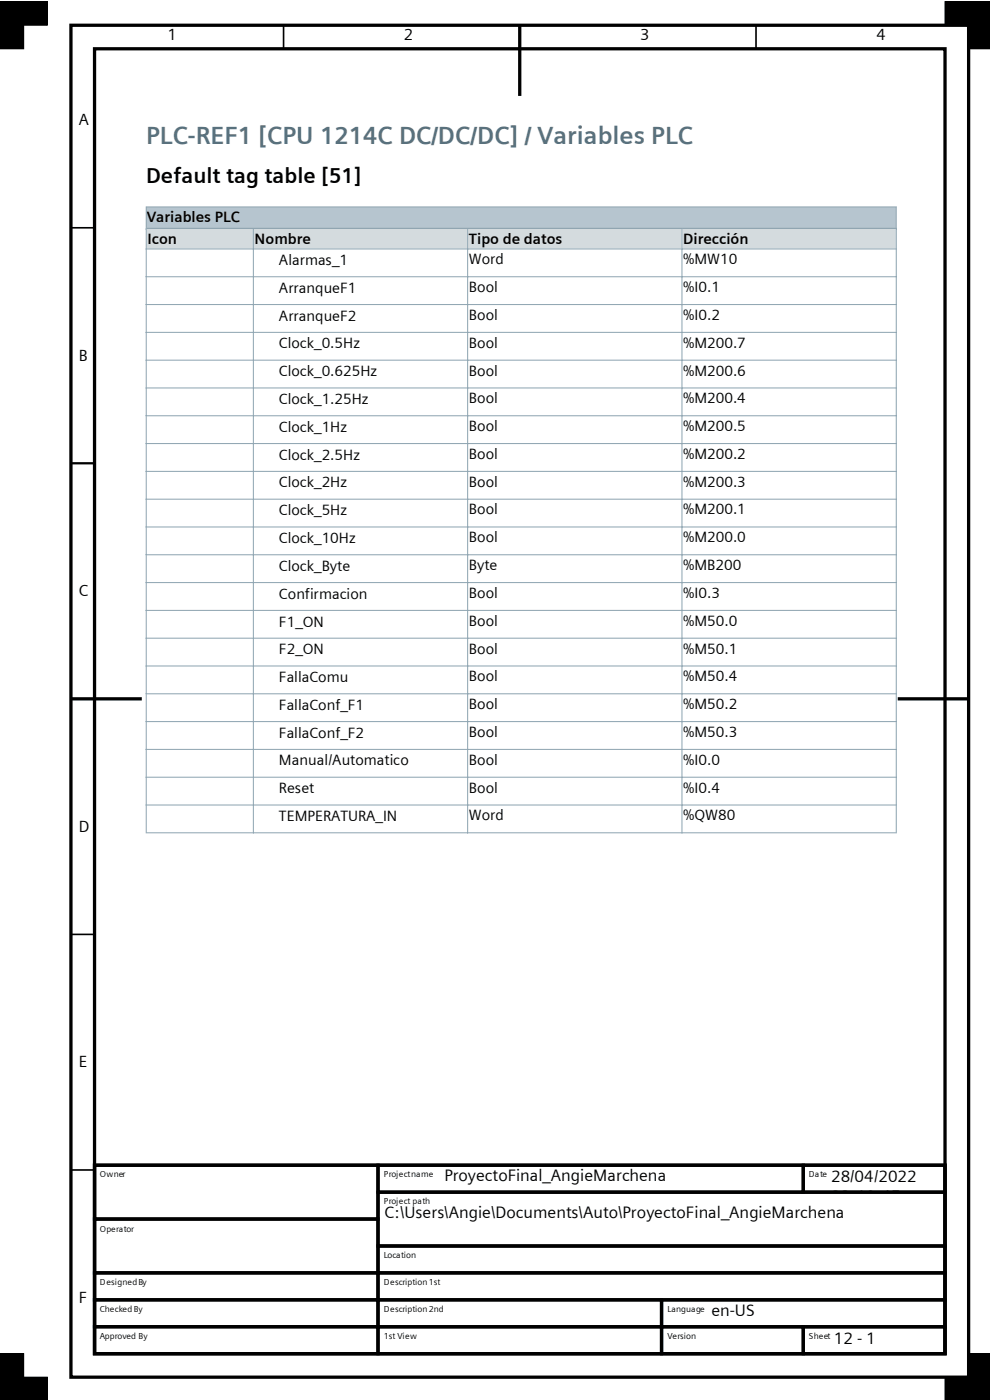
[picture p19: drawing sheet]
<svg xmlns="http://www.w3.org/2000/svg" width="210mm" height="297mm" viewBox="0 0 210 297" stroke-linecap="round" stroke-linejoin="round" font-family="sans-serif">
<defs><g id="words">
<text font-size="5.3" fill="#59717d" x="31" y="30.5">PLC-REF1 [CPU 1214C DC/DC/DC] / Variables PLC</text>
<text font-size="4.6" x="31" y="38.8">Default tag table [51]</text>
<g font-size="3.5">
<text x="94.3" y="250.5">ProyectoFinal_AngieMarchena</text>
<text x="176.3" y="250.8">28/04/2022</text>
<text x="176.3" y="255">23:10:45</text>
<text x="81.5" y="258.4">C:\Users\Angie\Documents\Auto\ProyectoFinal_AngieMarchena</text>
<text x="150.9" y="279.1">en-US</text>
<text x="176.9" y="285.2">12 - 1</text>
</g>
<g font-size="3.4">
<text x="35.6" y="8.6">1</text>
<text x="85.7" y="8.6">2</text>
<text x="135.8" y="8.6">3</text>
<text x="185.9" y="8.6">4</text>
<text x="16.7" y="26.5">A</text>
<text x="16.7" y="76.5">B</text>
<text x="16.7" y="126.5">C</text>
<text x="16.7" y="176.4">D</text>
<text x="16.7" y="226.4">E</text>
<text x="16.7" y="276.4">F</text>
</g>
<g font-size="3.2">
<text x="31.1" y="47.2">Variables PLC</text>
<text x="31.3" y="51.7">Icon</text>
<text x="54" y="51.7">Nombre</text>
<text x="99.5" y="51.7">Tipo de datos</text>
<text x="145" y="51.7">Dirección</text>
<text x="59.2" y="56.2">Alarmas_1</text>
<text x="99.5" y="56.1">Word</text>
<text x="145" y="56.1">%MW10</text>
<text x="59.2" y="62.1">ArranqueF1</text>
<text x="99.5" y="62">Bool</text>
<text x="145" y="62">%I0.1</text>
<text x="59.2" y="68">ArranqueF2</text>
<text x="99.5" y="67.9">Bool</text>
<text x="145" y="67.9">%I0.2</text>
<text x="59.2" y="73.9">Clock_0.5Hz</text>
<text x="99.5" y="73.7">Bool</text>
<text x="145" y="73.7">%M200.7</text>
<text x="59.2" y="79.8">Clock_0.625Hz</text>
<text x="99.5" y="79.7">Bool</text>
<text x="145" y="79.7">%M200.6</text>
<text x="59.2" y="85.7">Clock_1.25Hz</text>
<text x="99.5" y="85.6">Bool</text>
<text x="145" y="85.6">%M200.4</text>
<text x="59.2" y="91.6">Clock_1Hz</text>
<text x="99.5" y="91.4">Bool</text>
<text x="145" y="91.4">%M200.5</text>
<text x="59.2" y="97.5">Clock_2.5Hz</text>
<text x="99.5" y="97.4">Bool</text>
<text x="145" y="97.4">%M200.2</text>
<text x="59.2" y="103.4">Clock_2Hz</text>
<text x="99.5" y="103.3">Bool</text>
<text x="145" y="103.3">%M200.3</text>
<text x="59.2" y="109.3">Clock_5Hz</text>
<text x="99.5" y="109.1">Bool</text>
<text x="145" y="109.1">%M200.1</text>
<text x="59.2" y="115.2">Clock_10Hz</text>
<text x="99.5" y="115.1">Bool</text>
<text x="145" y="115.1">%M200.0</text>
<text x="59.2" y="121.1">Clock_Byte</text>
<text x="99.5" y="120.9">Byte</text>
<text x="145" y="120.9">%MB200</text>
<text x="59.2" y="127">Confirmacion</text>
<text x="99.5" y="126.8">Bool</text>
<text x="145" y="126.8">%I0.3</text>
<text x="59.2" y="132.9">F1_ON</text>
<text x="99.5" y="132.8">Bool</text>
<text x="145" y="132.8">%M50.0</text>
<text x="59.2" y="138.8">F2_ON</text>
<text x="99.5" y="138.6">Bool</text>
<text x="145" y="138.6">%M50.1</text>
<text x="59.2" y="144.7">FallaComu</text>
<text x="99.5" y="144.5">Bool</text>
<text x="145" y="144.5">%M50.4</text>
<text x="59.2" y="150.6">FallaConf_F1</text>
<text x="99.5" y="150.5">Bool</text>
<text x="145" y="150.5">%M50.2</text>
<text x="59.2" y="156.5">FallaConf_F2</text>
<text x="99.5" y="156.3">Bool</text>
<text x="145" y="156.3">%M50.3</text>
<text x="59.2" y="162.4">Manual/Automatico</text>
<text x="99.5" y="162.2">Bool</text>
<text x="145" y="162.2">%I0.0</text>
<text x="59.2" y="168.3">Reset</text>
<text x="99.5" y="168.1">Bool</text>
<text x="145" y="168.1">%I0.4</text>
<text x="59.2" y="174.2">TEMPERATURA_IN</text>
<text x="99.5" y="174">Word</text>
<text x="145" y="174">%QW80</text>
</g>
<g font-size="1.8">
<text x="21.2" y="249.7">Owner</text>
<text x="81.4" y="249.7">Project name</text>
<text x="171.6" y="249.7">Date</text>
<text x="81.4" y="255.5">Project path</text>
<text x="21.2" y="261.3">Operator</text>
<text x="81.4" y="266.9">Location</text>
<text x="21.2" y="272.7">Designed By</text>
<text x="81.4" y="272.7">Description 1st</text>
<text x="21.2" y="278.3">Checked By</text>
<text x="81.4" y="278.3">Description 2nd</text>
<text x="141.6" y="278.3">Language</text>
<text x="21.2" y="284.1">Approved By</text>
<text x="81.4" y="284.1">1st View</text>
<text x="141.6" y="284.1">Version</text>
<text x="171.6" y="284.1">Sheet</text>
</g>
</g></defs>
<path d="M60.2 5.4v5M160.4 5.4v5M15 48.3h5.1M15 98.3h5.1M15 198.2h5.1M15 248.2h5.1" fill="none" stroke="#000" stroke-width=".35"/>
<g fill="none" stroke="#000" stroke-width=".7" stroke-linecap="butt">
<path d="M15 5.4h190.5v286.8h-190.5zM20.1 10.4h180.4v276.8h-180.4zM110.3 5.4v14.9M15 148.3h15.1M190.4 148.3h15.1M20.1 247.2h60.1v11.4h-60.1zM20.1 258.6h60.1v11.4h-60.1zM20.1 247.2h180.4v40h-180.4zM80.2 247.2h90.2v5.7h-90.2zM80.2 252.9h120.3v11.4h-120.3zM170.4 247.2h30.1v5.7h-30.1zM20.1 270h60.1v5.8h-60.1z"/>
<path d="M20.1 275.8h60.1v5.7h-60.1zM80.2 264.3h120.3v5.7h-120.3zM80.2 270h120.3v5.8h-120.3zM80.2 275.8h60.1v5.7h-60.1zM140.3 275.8h60.2v5.7h-60.2zM20.1 281.5h60.1v5.7h-60.1zM80.2 281.5h60.1v5.7h-60.1zM140.3 281.5h30.1v5.7h-30.1zM170.4 281.5h30.1v5.7h-30.1z"/>
</g>
<path d="M0 .4h10v5h-10zM0 .4h5v10h-5zM200.5 .4h5v5h-5zM205.5 .4v10h4.6M205.5 .4h.1M205.5 .4h4.6M5 296.9v-9.7h-5v9.7v-4.7h10v4.7M210.1 292.2h-9.6v4.7M210.1 287.2h-4.6v9.7" fill="none" stroke="#000" stroke-width=".21"/>
<g fill="#000">
<path d="M0 .4h10v5h-10z" fill-rule="evenodd"/>
<path d="M0 .4h5v10h-5z" fill-rule="evenodd"/>
<path d="M200.5 .4h5v5h-5z" fill-rule="evenodd"/>
<path d="M205.5 .4h4.6v10h-4.6z" fill-rule="evenodd"/>
<path d="M0 292.2h10v4.7h-10z" fill-rule="evenodd"/>
<path d="M0 287.2h5v9.7h-5z" fill-rule="evenodd"/>
<path d="M200.5 292.2h9.6v4.7h-9.6z" fill-rule="evenodd"/>
<path d="M205.5 287.2h4.6v9.7h-4.6z" fill-rule="evenodd"/>
</g>
<path d="M31.1 44h158.9v4.2h-158.9z" fill="#b6c5cf"/>
<path d="M30.9 43.9h159.3M31 43.8v4.9M190.1 43.8v4.9" fill="none" stroke="#8ca3b0" stroke-width=".21"/>
<path d="M30.9 48.5h159.3" fill="none" stroke="#8ca3b0" stroke-width=".53"/>
<path d="M31 48.5h159.1v128.2h-159.1z" fill="#fff"/>
<path d="M31.1 48.6h22.6v4.1h-22.6zM53.8 48.6h45.3v4.1h-45.3zM99.3 48.6h45.3v4.1h-45.3zM144.8 48.6h45.2v4.1h-45.2z" fill-rule="evenodd" fill="#d4dbde"/>
<g fill="none" stroke="#8ca3b0" stroke-width=".21">
<path d="M30.9 48.5h159.3M30.9 52.8h159.3M30.9 58.7h159.3M31 48.4v128.4M53.7 48.4v128.4M99.2 48.4v128.4M144.7 48.4v128.4M190.1 48.4v128.4M30.9 64.6h159.3M30.9 70.5h159.3M30.9 76.4h159.3M30.9 82.3h159.3"/>
<path d="M30.9 88.2h159.3M30.9 94.1h159.3M30.9 100h159.3M30.9 105.9h159.3M30.9 111.8h159.3M30.9 117.7h159.3M30.9 123.6h159.3M30.9 129.5h159.3M30.9 135.4h159.3M30.9 141.3h159.3M30.9 147.2h159.3M30.9 153.1h159.3"/>
<path d="M30.9 159h159.3M30.9 164.9h159.3M30.9 170.8h159.3M30.9 176.7h159.3"/>
</g>
<use href="#words"/>
</svg>
